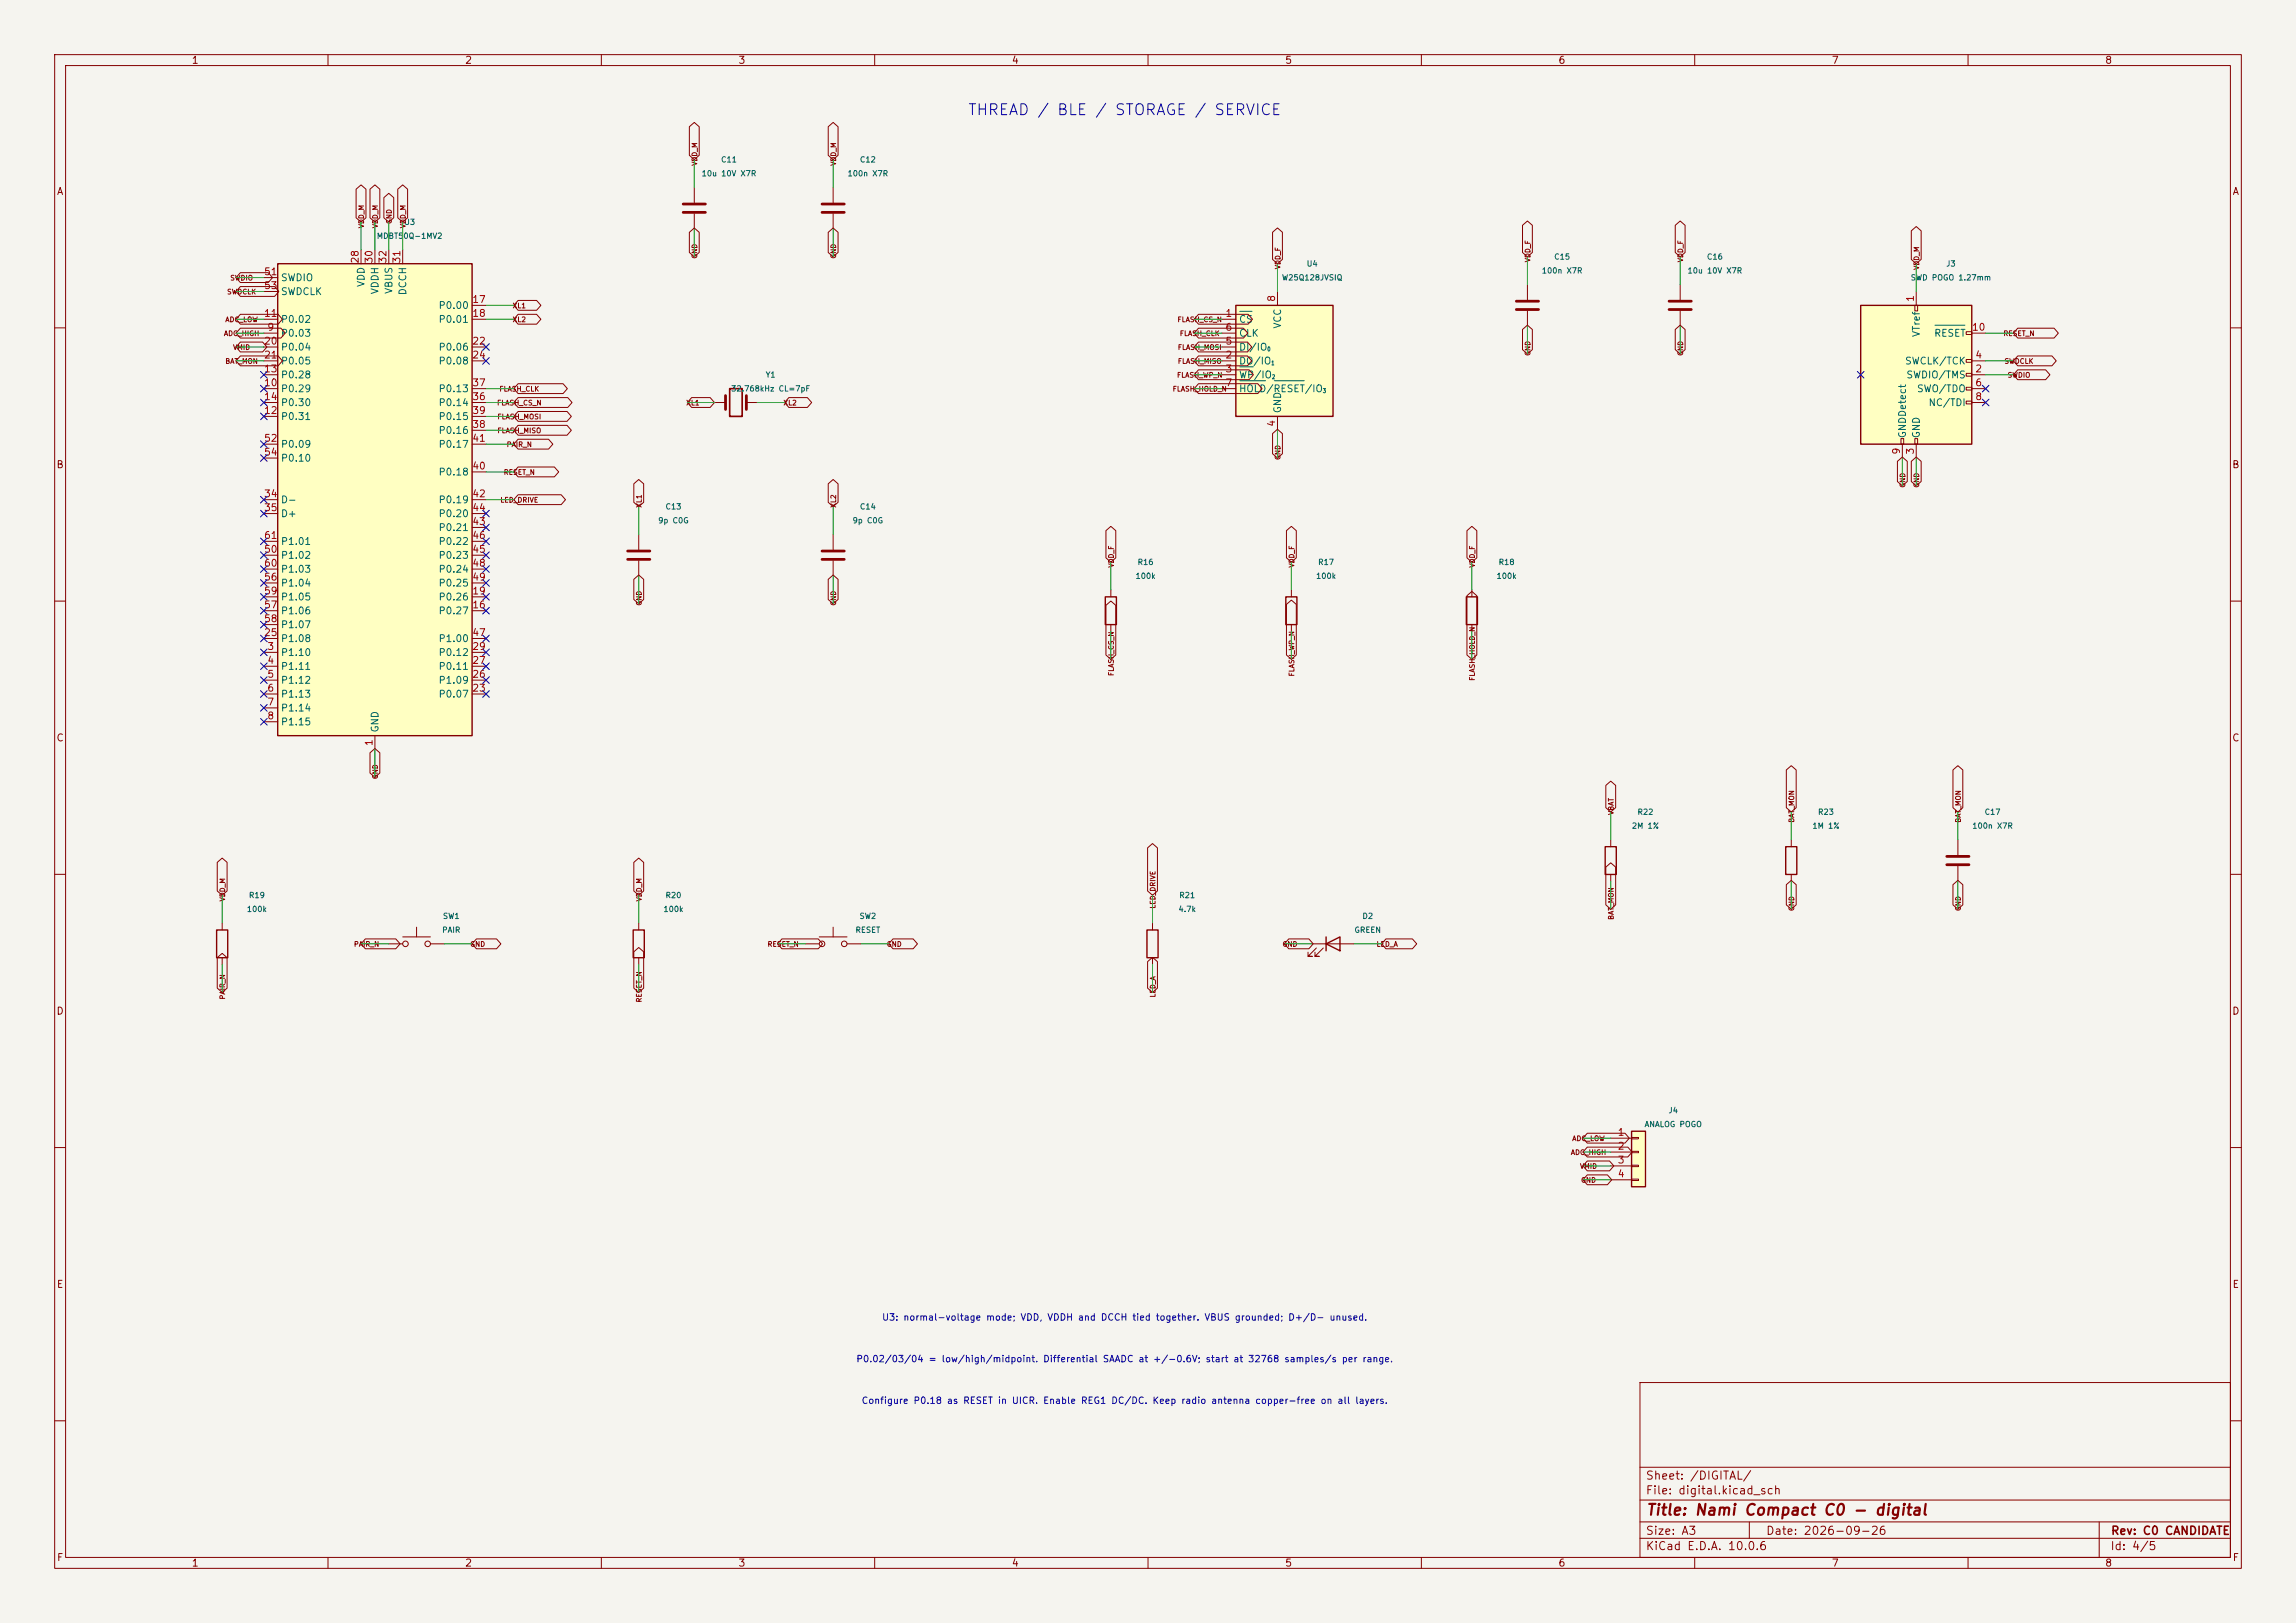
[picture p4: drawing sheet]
<svg xmlns="http://www.w3.org/2000/svg" width="420mm" height="297mm" viewBox="0 0 420 297" stroke-linecap="round" stroke-linejoin="round" font-family="sans-serif">
<defs><g id="words">
<text font-size="2" fill="#0000c2" x="176.9" y="21.6">THREAD / BLE / STORAGE / SERVICE</text>
<text font-size="2" fill="#840000" x="301" y="277.8">Title: Nami Compact C0 - digital</text>
<g font-size="1.5" fill="#840000">
<text x="300.9" y="273.8">File: digital.kicad_sch</text>
<text x="300.9" y="271.1">Sheet: /DIGITAL/</text>
<text x="300.9" y="281.2">Size: A3</text>
<text x="322.9" y="281.2">Date: 2026-09-26</text>
<text x="386" y="281.2">Rev: C0 CANDIDATE</text>
<text x="300.9" y="284">KiCad E.D.A. 10.0.6</text>
<text x="385.9" y="284">Id: 4/5</text>
</g>
<g font-size="1.3" fill="#840000">
<text x="35" y="12">1</text>
<text x="85" y="12">2</text>
<text x="135" y="12">3</text>
<text x="185" y="12">4</text>
<text x="235" y="12">5</text>
<text x="285" y="12">6</text>
<text x="335" y="12">7</text>
<text x="385" y="12">8</text>
<text x="10.3" y="36">A</text>
<text x="408.3" y="36">A</text>
<text x="10.2" y="86">B</text>
<text x="408.2" y="86">B</text>
<text x="10.2" y="136">C</text>
<text x="408.2" y="136">C</text>
<text x="10.2" y="186">D</text>
<text x="408.2" y="186">D</text>
<text x="10.3" y="236">E</text>
<text x="408.3" y="236">E</text>
<text x="10.3" y="286">F</text>
<text x="35" y="287">1</text>
<text x="85" y="287">2</text>
<text x="135" y="287">3</text>
<text x="185" y="287">4</text>
<text x="235" y="287">5</text>
<text x="285" y="287">6</text>
<text x="335" y="287">7</text>
<text x="385" y="287">8</text>
<text x="408.3" y="286">F</text>
</g>
<g font-size="1.3" fill="#a90000">
<text x="48.2" y="50.7">51</text>
<text x="48.2" y="53.2">53</text>
<text x="65.9" y="48.3" transform="rotate(-90 65.9 48.3)">28</text>
<text x="68.4" y="48.3" transform="rotate(-90 68.4 48.3)">30</text>
<text x="71" y="48.3" transform="rotate(-90 71 48.3)">32</text>
<text x="73.5" y="48.3" transform="rotate(-90 73.5 48.3)">31</text>
<text x="48.2" y="58.3">11</text>
<text x="86.3" y="55.7">17</text>
<text x="86.3" y="58.3">18</text>
<text x="224.1" y="58.3">1</text>
<text x="233.5" y="55.3" transform="rotate(-90 233.5 55.3)">8</text>
<text x="350.4" y="55.3" transform="rotate(-90 350.4 55.3)">1</text>
<text x="48.2" y="63.4">20</text>
<text x="48.2" y="65.9">21</text>
<text x="48.8" y="60.8">9</text>
<text x="86.3" y="63.4">22</text>
<text x="86.3" y="65.9">24</text>
<text x="224.1" y="65.9">2</text>
<text x="224.1" y="63.4">5</text>
<text x="224.1" y="60.8">6</text>
<text x="360.6" y="60.8">10</text>
<text x="361.2" y="65.9">4</text>
<text x="48.2" y="71">10</text>
<text x="48.2" y="68.4">13</text>
<text x="86.3" y="71">37</text>
<text x="224.1" y="68.4">3</text>
<text x="224.1" y="71">7</text>
<text x="361.2" y="68.4">2</text>
<text x="361.2" y="71">6</text>
<text x="48.2" y="76.1">12</text>
<text x="48.2" y="73.5">14</text>
<text x="86.3" y="73.5">36</text>
<text x="86.3" y="76.1">39</text>
<text x="361.2" y="73.5">8</text>
<text x="48.2" y="81.1">52</text>
<text x="48.2" y="83.7">54</text>
<text x="86.3" y="78.6">38</text>
<text x="86.3" y="81.1">41</text>
<text x="233.5" y="78.2" transform="rotate(-90 233.5 78.2)">4</text>
<text x="347.8" y="83.3" transform="rotate(-90 347.8 83.3)">9</text>
<text x="350.4" y="83.3" transform="rotate(-90 350.4 83.3)">3</text>
<text x="86.3" y="86.2">40</text>
<text x="48.2" y="91.3">34</text>
<text x="48.2" y="93.8">35</text>
<text x="86.3" y="91.3">42</text>
<text x="86.3" y="93.8">44</text>
<text x="48.2" y="101.5">50</text>
<text x="48.2" y="98.9">61</text>
<text x="86.3" y="96.4">43</text>
<text x="86.3" y="101.5">45</text>
<text x="86.3" y="98.9">46</text>
<text x="48.2" y="106.5">56</text>
<text x="48.2" y="104">60</text>
<text x="86.3" y="104">48</text>
<text x="86.3" y="106.5">49</text>
<text x="48.2" y="111.6">57</text>
<text x="48.2" y="109.1">59</text>
<text x="86.3" y="111.6">16</text>
<text x="86.3" y="109.1">19</text>
<text x="48.2" y="116.7">25</text>
<text x="48.2" y="114.2">58</text>
<text x="48.8" y="119.2">3</text>
<text x="86.3" y="119.2">29</text>
<text x="86.3" y="116.7">47</text>
<text x="48.8" y="121.8">4</text>
<text x="48.8" y="124.3">5</text>
<text x="86.3" y="124.3">26</text>
<text x="86.3" y="121.8">27</text>
<text x="48.8" y="126.9">6</text>
<text x="48.8" y="129.4">7</text>
<text x="48.8" y="131.9">8</text>
<text x="86.3" y="126.9">23</text>
<text x="68.4" y="136.6" transform="rotate(-90 68.4 136.6)">1</text>
<text x="295.8" y="208.1">1</text>
<text x="295.8" y="210.7">2</text>
<text x="295.8" y="213.2">3</text>
<text x="295.8" y="215.8">4</text>
</g>
<g font-size="1.3" fill="#006464">
<text x="51.3" y="51.8">SWDIO</text>
<text x="67" y="52.6" transform="rotate(-90 67 52.6)">VDD</text>
<text x="69.5" y="54" transform="rotate(-90 69.5 54)">VDDH</text>
<text x="72.1" y="53.9" transform="rotate(-90 72.1 53.9)">VBUS</text>
<text x="51.3" y="59.4">P0.02</text>
<text x="51.3" y="54.3">SWDCLK</text>
<text x="74.6" y="54.1" transform="rotate(-90 74.6 54.1)">DCCH</text>
<text x="80.1" y="56.8">P0.00</text>
<text x="80.1" y="59.4">P0.01</text>
<text x="226.5" y="59.4">CS</text>
<text x="51.3" y="61.9">P0.03</text>
<text x="51.3" y="64.5">P0.04</text>
<text x="80.1" y="64.5">P0.06</text>
<text x="226.5" y="64.5">DI/IO</text>
<text x="226.5" y="61.9">CLK</text>
<text x="234.6" y="60.2" transform="rotate(-90 234.6 60.2)">VCC</text>
<text x="351.5" y="61.8" transform="rotate(-90 351.5 61.8)">VTref</text>
<text x="353.7" y="61.9">RESET</text>
<text x="51.3" y="69.5">P0.28</text>
<text x="51.3" y="67">P0.05</text>
<text x="80.1" y="67">P0.08</text>
<text x="226.5" y="67">DO/IO</text>
<text x="226.5" y="69.5">WP/IO</text>
<text x="348.4" y="67">SWCLK/TCK</text>
<text x="348.6" y="69.5">SWDIO/TMS</text>
<text x="51.3" y="72.1">P0.29</text>
<text x="51.3" y="77.2">P0.31</text>
<text x="51.3" y="74.6">P0.30</text>
<text x="80.1" y="74.6">P0.14</text>
<text x="80.1" y="72.1">P0.13</text>
<text x="80.1" y="77.2">P0.15</text>
<text x="226.5" y="72.1">HOLD/RESET/IO</text>
<text x="234.6" y="75.7" transform="rotate(-90 234.6 75.7)">GND</text>
<text x="350.5" y="72.1">SWO/TDO</text>
<text x="352.7" y="74.6">NC/TDI</text>
<text x="51.3" y="82.2">P0.09</text>
<text x="80.1" y="79.7">P0.16</text>
<text x="80.1" y="82.2">P0.17</text>
<text x="348.9" y="80.3" transform="rotate(-90 348.9 80.3)">GNDDetect</text>
<text x="351.5" y="80.3" transform="rotate(-90 351.5 80.3)">GND</text>
<text x="51.3" y="84.8">P0.10</text>
<text x="80.1" y="87.3">P0.18</text>
<text x="51.3" y="92.4">D-</text>
<text x="51.3" y="94.9">D+</text>
<text x="80.1" y="92.4">P0.19</text>
<text x="80.1" y="94.9">P0.20</text>
<text x="51.3" y="100">P1.01</text>
<text x="80.1" y="97.5">P0.21</text>
<text x="80.1" y="100">P0.22</text>
<text x="51.3" y="102.6">P1.02</text>
<text x="51.3" y="107.6">P1.04</text>
<text x="51.3" y="105.1">P1.03</text>
<text x="80.1" y="102.6">P0.23</text>
<text x="80.1" y="105.1">P0.24</text>
<text x="80.1" y="107.6">P0.25</text>
<text x="51.3" y="112.7">P1.06</text>
<text x="51.3" y="110.2">P1.05</text>
<text x="80.1" y="112.7">P0.27</text>
<text x="80.1" y="110.2">P0.26</text>
<text x="51.3" y="117.8">P1.08</text>
<text x="51.3" y="115.3">P1.07</text>
<text x="80.1" y="117.8">P1.00</text>
<text x="51.3" y="120.3">P1.10</text>
<text x="51.3" y="122.9">P1.11</text>
<text x="51.3" y="125.4">P1.12</text>
<text x="80.1" y="125.4">P1.09</text>
<text x="80.1" y="122.9">P0.11</text>
<text x="80.1" y="120.3">P0.12</text>
<text x="51.3" y="128">P1.13</text>
<text x="51.3" y="130.5">P1.14</text>
<text x="80.1" y="128">P0.07</text>
<text x="51.3" y="133">P1.15</text>
<text x="69.5" y="134.1" transform="rotate(-90 69.5 134.1)">GND</text>
</g>
<g font-size="1.2" fill="#0000c2">
<text x="161.2" y="242">U3: normal-voltage mode; VDD, VDDH and DCCH tied together. VBUS grounded; D+/D- unused.</text>
<text x="156.5" y="249.6">P0.02/03/04 = low/high/midpoint. Differential SAADC at +/-0.6V; start at 32768 samples/s per range.</text>
<text x="157.5" y="257.2">Configure P0.18 as RESET in UICR. Enable REG1 DC/DC. Keep radio antenna copper-free on all layers.</text>
</g>
<g font-size="1" fill="#006464">
<text x="131.8" y="30">C11</text>
<text x="157.2" y="30">C12</text>
<text x="128.2" y="32.5">10u 10V X7R</text>
<text x="154.9" y="32.5">100n X7R</text>
<text x="73.8" y="41.4">U3</text>
<text x="68.8" y="43.9">MDBT50Q-1MV2</text>
<text x="284.2" y="47.7">C15</text>
<text x="312.1" y="47.7">C16</text>
<text x="234.4" y="51.6">W25Q128JVSIQ</text>
<text x="238.9" y="49">U4</text>
<text x="281.9" y="50.3">100n X7R</text>
<text x="308.6" y="50.3">10u 10V X7R</text>
<text x="349.4" y="51.6">SWD POGO 1.27mm</text>
<text x="355.9" y="49">J3</text>
<text x="133.7" y="71.9">32.768kHz CL=7pF</text>
<text x="140" y="69.3">Y1</text>
<text x="121.6" y="93.5">C13</text>
<text x="157.2" y="93.5">C14</text>
<text x="120.3" y="96">9p C0G</text>
<text x="155.9" y="96">9p C0G</text>
<text x="207.6" y="106.2">100k</text>
<text x="208" y="103.6">R16</text>
<text x="240.6" y="106.2">100k</text>
<text x="241" y="103.6">R17</text>
<text x="273.7" y="106.2">100k</text>
<text x="274" y="103.6">R18</text>
<text x="299.4" y="149.3">R22</text>
<text x="332.5" y="149.3">R23</text>
<text x="362.9" y="149.3">C17</text>
<text x="298.4" y="151.9">2M 1%</text>
<text x="331.4" y="151.9">1M 1%</text>
<text x="360.7" y="151.9">100n X7R</text>
<text x="45.1" y="167.1">100k</text>
<text x="45.4" y="164.6">R19</text>
<text x="121.3" y="167.1">100k</text>
<text x="121.6" y="164.6">R20</text>
<text x="215.5" y="167.1">4.7k</text>
<text x="215.6" y="164.6">R21</text>
<text x="80.8" y="170.9">PAIR</text>
<text x="80.9" y="168.4">SW1</text>
<text x="156.4" y="170.9">RESET</text>
<text x="157.1" y="168.4">SW2</text>
<text x="247.7" y="170.9">GREEN</text>
<text x="249.1" y="168.4">D2</text>
<text x="305.1" y="204">J4</text>
<text x="300.7" y="206.5">ANALOG POGO</text>
</g>
<g font-size=".9" fill="#840000">
<text x="127.7" y="30.4" transform="rotate(-90 127.7 30.4)">VDD_M</text>
<text x="153.1" y="30.4" transform="rotate(-90 153.1 30.4)">VDD_M</text>
<text x="66.8" y="41.9" transform="rotate(-90 66.8 41.9)">VDD_M</text>
<text x="69.3" y="41.9" transform="rotate(-90 69.3 41.9)">VDD_M</text>
<text x="71.9" y="41.1" transform="rotate(-90 71.9 41.1)">GND</text>
<text x="74.4" y="41.9" transform="rotate(-90 74.4 41.9)">VDD_M</text>
<text x="127.7" y="47.4" transform="rotate(-90 127.7 47.4)">GND</text>
<text x="153.1" y="47.4" transform="rotate(-90 153.1 47.4)">GND</text>
<text x="42" y="51.5">SWDIO</text>
<text x="234.4" y="49.4" transform="rotate(-90 234.4 49.4)">VDD_F</text>
<text x="280.1" y="48.1" transform="rotate(-90 280.1 48.1)">VDD_F</text>
<text x="308.1" y="48.1" transform="rotate(-90 308.1 48.1)">VDD_F</text>
<text x="351.3" y="49.5" transform="rotate(-90 351.3 49.5)">VDD_M</text>
<text x="41.1" y="59.2">ADC_LOW</text>
<text x="41.4" y="54.1">SWDCLK</text>
<text x="93.7" y="56.6">XL1</text>
<text x="93.7" y="59.2">XL2</text>
<text x="215.3" y="59.2">FLASH_CS_N</text>
<text x="40.9" y="61.7">ADC_HIGH</text>
<text x="42.5" y="64.2">VMID</text>
<text x="215.4" y="64.2">FLASH_MOSI</text>
<text x="215.7" y="61.7">FLASH_CLK</text>
<text x="280.1" y="65.2" transform="rotate(-90 280.1 65.2)">GND</text>
<text x="308.1" y="65.2" transform="rotate(-90 308.1 65.2)">GND</text>
<text x="366.4" y="61.7">RESET_N</text>
<text x="41.1" y="66.8">BAT_MON</text>
<text x="91.3" y="71.9">FLASH_CLK</text>
<text x="214.4" y="71.9">FLASH_HOLD_N</text>
<text x="215.2" y="69.3">FLASH_WP_N</text>
<text x="215.4" y="66.8">FLASH_MISO</text>
<text x="366.6" y="66.8">SWDCLK</text>
<text x="367.1" y="69.3">SWDIO</text>
<text x="90.8" y="74.4">FLASH_CS_N</text>
<text x="90.9" y="76.9">FLASH_MOSI</text>
<text x="125.4" y="74.4">XL1</text>
<text x="143.2" y="74.4">XL2</text>
<text x="90.9" y="79.5">FLASH_MISO</text>
<text x="92.6" y="82">PAIR_N</text>
<text x="92.1" y="87.1">RESET_N</text>
<text x="234.4" y="84.3" transform="rotate(-90 234.4 84.3)">GND</text>
<text x="348.7" y="89.3" transform="rotate(-90 348.7 89.3)">GND</text>
<text x="351.3" y="89.3" transform="rotate(-90 351.3 89.3)">GND</text>
<text x="91.4" y="92.2">LED_DRIVE</text>
<text x="117.6" y="93" transform="rotate(-90 117.6 93)">XL1</text>
<text x="153.1" y="93" transform="rotate(-90 153.1 93)">XL2</text>
<text x="203.9" y="104" transform="rotate(-90 203.9 104)">VDD_F</text>
<text x="237" y="104" transform="rotate(-90 237 104)">VDD_F</text>
<text x="270" y="104" transform="rotate(-90 270 104)">VDD_F</text>
<text x="117.6" y="110.9" transform="rotate(-90 117.6 110.9)">GND</text>
<text x="153.1" y="110.9" transform="rotate(-90 153.1 110.9)">GND</text>
<text x="203.9" y="123.8" transform="rotate(-90 203.9 123.8)">FLASH_CS_N</text>
<text x="237" y="123.9" transform="rotate(-90 237 123.9)">FLASH_WP_N</text>
<text x="270" y="124.7" transform="rotate(-90 270 124.7)">FLASH_HOLD_N</text>
<text x="69.3" y="142.7" transform="rotate(-90 69.3 142.7)">GND</text>
<text x="295.4" y="149.2" transform="rotate(-90 295.4 149.2)">VBAT</text>
<text x="328.4" y="150.6" transform="rotate(-90 328.4 150.6)">BAT_MON</text>
<text x="358.9" y="150.6" transform="rotate(-90 358.9 150.6)">BAT_MON</text>
<text x="41.4" y="165.1" transform="rotate(-90 41.4 165.1)">VDD_M</text>
<text x="117.6" y="165.1" transform="rotate(-90 117.6 165.1)">VDD_M</text>
<text x="211.6" y="166.4" transform="rotate(-90 211.6 166.4)">LED_DRIVE</text>
<text x="328.4" y="166.8" transform="rotate(-90 328.4 166.8)">GND</text>
<text x="358.9" y="166.8" transform="rotate(-90 358.9 166.8)">GND</text>
<text x="64.6" y="173.5">PAIR_N</text>
<text x="85.9" y="173.5">GND</text>
<text x="140.3" y="173.5">RESET_N</text>
<text x="162.1" y="173.5">GND</text>
<text x="234.5" y="173.5">GND</text>
<text x="251.7" y="173.5">LED_A</text>
<text x="295.4" y="168.4" transform="rotate(-90 295.4 168.4)">BAT_MON</text>
<text x="41.4" y="183" transform="rotate(-90 41.4 183)">PAIR_N</text>
<text x="117.6" y="183.5" transform="rotate(-90 117.6 183.5)">RESET_N</text>
<text x="211.6" y="182.6" transform="rotate(-90 211.6 182.6)">LED_A</text>
<text x="287.5" y="209">ADC_LOW</text>
<text x="287.2" y="211.6">ADC_HIGH</text>
<text x="288.9" y="214.1">VMID</text>
<text x="289.1" y="216.6">GND</text>
</g>
<g font-size=".8" fill="#006464">
<text x="231.7" y="64.5">0</text>
<text x="232.5" y="67">1</text>
<text x="232.6" y="69.6">2</text>
<text x="241.9" y="72.1">3</text>
</g>
</g></defs>
<path d="M0 0h420v297h-420z" fill="#f5f4ef" stroke="#f5f4ef" stroke-width=".18"/>
<g fill="none" stroke="#840000" stroke-width=".18">
<path d="M10 10h400v277h-400zM12 12h396v273h-396zM60 10v2M110 10v2M160 10v2M210 10v2M260 10v2M310 10v2M360 10v2M10 60h2M130.8 73.7h1.9M136.5 73.7h1.9"/>
<path d="M408 60h2M10 110h2M408 110h2M10 160h2M408 160h2M240 172.7h7.6M240.8 173.5l-1.5 1.5h.7h-.7v-.8M242.1 173.5l-1.6 1.5h.8h-.8v-.8M10 210h2M408 210h2M300 253h108v32h-108zM10 260h2"/>
<path d="M300 278.5h108M300 274.5h108M300 268.5h108M320 278.5v3M384 278.5v6.5M408 260h2M60 285v2M110 285v2M160 285v2M210 285v2M260 285v2M300 281.5h108"/>
<path d="M310 285v2M360 285v2"/>
</g>
<path d="M132.7 72.4v2.5M136.5 72.4v2.5" fill="none" stroke="#840000" stroke-width=".51"/>
<path d="M133.5 71.1h2.3v5.1h-2.3z" fill="none" stroke="#840000" stroke-width=".3"/>
<path d="M242.6 172.7l2.5-1.2v2.5zM242.6 171.5v2.5" fill="none" stroke="#840000" stroke-width=".25"/>
<path d="M298.4 207h2.6v10.2h-2.6z" fill="#ffffc2"/>
<path d="M298.4 207h2.6v10.2h-2.6z" fill="none" stroke="#840000" stroke-width=".25"/>
<path d="M294.6 208.3h3.8M294.6 210.8h3.8M294.6 213.4h3.8M294.6 215.9h3.8M298.4 208.2h1.3v.2h-1.3zM298.4 210.7h1.3v.2h-1.3zM298.4 213.2h1.3v.3h-1.3zM298.4 215.8h1.3v.2h-1.3z" fill="none" stroke="#840000" stroke-width=".18"/>
<path d="M50.8 48.3h35.6v86.3h-35.6z" fill="#ffffc2"/>
<path d="M50.8 48.3h35.6v86.3h-35.6zM202.2 109.2h2v5.1h-2zM209.8 170.2h2v5.1h-2z" fill="none" stroke="#840000" stroke-width=".25"/>
<g fill="none" stroke="#840000" stroke-width=".18">
<path d="M48.3 58.4h2.5M48.3 50.8h2.5M48.3 53.3h2.5M66 45.7v2.6M68.6 45.7v2.6M71.1 45.7v2.6M73.7 45.7v2.6M86.4 58.4h2.5M86.4 55.9h2.5M48.3 61h2.5M48.3 71.1h2.5M48.3 76.2h2.5"/>
<path d="M48.3 68.6h2.5M48.3 73.7h2.5M48.3 63.5h2.5M48.3 66h2.5M86.4 71.1h2.5M86.4 76.2h2.5M86.4 73.7h2.5M86.4 63.5h2.5M86.4 66h2.5M86.4 78.7h2.5M48.3 91.4h2.5M48.3 94h2.5"/>
<path d="M48.3 81.3h2.5M48.3 99.1h2.5M48.3 83.8h2.5M86.4 91.4h2.5M86.4 94h2.5M86.4 86.4h2.5M86.4 81.3h2.5M86.4 96.5h2.5M86.4 99.1h2.5M48.3 119.4h2.5M48.3 111.8h2.5M48.3 109.2h2.5"/>
<path d="M48.3 116.8h2.5M48.3 101.6h2.5M48.3 104.1h2.5M48.3 106.7h2.5M48.3 114.3h2.5M86.4 119.4h2.5M86.4 111.8h2.5M86.4 109.2h2.5M86.4 116.8h2.5M86.4 101.6h2.5M86.4 104.1h2.5M86.4 106.7h2.5"/>
<path d="M203.2 108v1.2M203.2 114.3v1.3M48.3 121.9h2.5M48.3 124.5h2.5M48.3 127h2.5M48.3 129.5h2.5M48.3 132.1h2.5M68.6 134.6v2.6M86.4 121.9h2.5M86.4 124.5h2.5M86.4 127h2.5M147.3 172.7h2.6"/>
<path d="M149.9 171.5h5M152.4 169.7v1.8M154.9 172.7h2.6M210.8 168.9v1.3M210.8 175.3v1.2"/>
<circle cx="150.4" cy="172.7" r=".51"/>
<circle cx="154.4" cy="172.7" r=".51"/>
</g>
<path d="M226.1 55.9h17.7v20.3h-17.7z" fill="#ffffc2"/>
<path d="M226.1 55.9h17.7v20.3h-17.7zM235.2 109.2h2v5.1h-2zM268.2 109.2h2.1v5.1h-2.1zM293.6 154.9h2.1v5.1h-2.1zM39.6 170.2h2.1v5.1h-2.1zM115.8 170.2h2.1v5.1h-2.1z" fill="none" stroke="#840000" stroke-width=".25"/>
<g fill="none" stroke="#840000" stroke-width=".18">
<path d="M127 34.3v2.8M127 39.1v2.8M152.4 34.3v2.8M152.4 39.1v2.8M223.5 58.4h2.6M233.7 53.3v2.6M279.4 52.1v2.8M279.4 56.9v2.8M307.3 52.1v2.8M307.3 56.9v2.8M223.5 66h2.6M223.5 68.6h2.6"/>
<path d="M223.5 63.5h2.6M223.5 61h2.6M223.5 71.1h2.6M233.7 76.2v2.5M236.2 108v1.2M236.2 114.3v1.3M269.2 108v1.2M269.2 114.3v1.3M294.6 153.7v1.2M358.1 153.7v2.8M358.1 158.5v2.8M40.6 168.9v1.3"/>
<path d="M40.6 175.3v1.2M71.1 172.7h2.6M73.7 171.5h5M76.2 169.7v1.8M78.7 172.7h2.6M116.8 168.9v1.3M116.8 175.3v1.2M294.6 160v1.3"/>
<circle cx="74.2" cy="172.7" r=".51"/>
<circle cx="78.2" cy="172.7" r=".51"/>
</g>
<path d="M226.8 57h2.2M226.8 67.1h2.5M226.8 69.7h4.7M233.1 69.7h5.5" fill="none" stroke="#006464" stroke-width=".18"/>
<path d="M125 37.3h4M125 38.9h4M150.4 37.3h4M150.4 38.9h4M277.4 55.1h4M277.4 56.6h4M305.3 55.1h4.1M305.3 56.6h4.1M356.1 156.7h4.1M356.1 158.2h4.1" fill="none" stroke="#840000" stroke-width=".51"/>
<path d="M340.4 55.9h20.3v25.4h-20.3z" fill="#ffffc2"/>
<path d="M340.4 55.9h20.3v25.4h-20.3zM326.6 154.9h2.1v5.1h-2.1z" fill="none" stroke="#840000" stroke-width=".25"/>
<g fill="none" stroke="#840000" stroke-width=".18">
<path d="M65.1 34.6l.9-.8 .9 .8v5.3l-.9 .7-.9-.7zM67.7 34.6l.9-.8 .9 .8v5.3l-.9 .7-.9-.7zM70.2 36.2l.9-.8 .9 .8v3.7l-.9 .7-.9-.7zM72.8 34.6l.9-.8 .9 .8v5.3l-.9 .7-.9-.7zM126.1 23.2l.9-.8 .9 .8v5.2l-.9 .8-.9-.8zM151.5 23.2l.9-.8 .9 .8v5.2l-.9 .8-.9-.8zM44 57.5h6.9l.8 .9-.8 .9h-6.9l-.8-.9zM44 49.9h5.1l.8 .9-.8 .9h-5.1l-.8-.9zM44 52.4h6.2l.8 .9-.8 .9h-6.2l-.8-.9zM94.8 55h3.4l.7 .9-.7 .9h-3.4l-.8-.9zM94.8 57.5h3.4l.7 .9-.7 .9h-3.4l-.8-.9zM126.1 42.5l.9-.8 .9 .8v3.7l-.9 .8-.9-.8z"/>
<path d="M151.5 42.5l.9-.8 .9 .8v3.7l-.9 .8-.9-.8zM219.2 57.5h9.1l.8 .9-.8 .9h-9.1l-.8-.9zM232.8 42.5l.9-.8 .9 .8v5l-.9 .8-.9-.8zM278.5 41.2l.9-.8 .9 .8v5l-.9 .8-.9-.8zM306.4 41.2l.9-.8 .9 .8v5l-.9 .8-.9-.8zM349.6 42.2l.9-.7 .9 .7v5.3l-.9 .8-.9-.8zM350.3 55.9h.5v1h-.5zM350.5 53.3v2.6M44 60.1h7.4l.8 .9-.8 .9h-7.4l-.8-.9zM44 62.6h4l.8 .9-.8 .9h-4l-.8-.9zM44 65.1h6.9l.8 .9-.8 .9h-6.9l-.8-.9zM94.8 75.3h8.9l.8 .9-.8 .9h-8.9l-.8-.9z"/>
<path d="M94.8 77.8h8.9l.8 .9-.8 .9h-8.9l-.8-.9zM94.8 70.2h8.2l.8 .9-.8 .9h-8.2l-.8-.9zM94.8 72.8h9.1l.7 .9-.7 .9h-9.1l-.8-.9zM126.5 72.8h3.4l.8 .9-.8 .9h-3.4l-.8-.9zM144.3 72.8h3.4l.8 .9-.8 .9h-3.4l-.8-.9zM219.2 60.1h8.3l.7 .9-.7 .9h-8.3l-.8-.9zM219.2 70.2h10.9l.8 .9-.8 .9h-10.9l-.8-.9zM219.2 67.7h9.3l.8 .9-.8 .9h-9.3l-.8-.9zM219.2 65.1h9l.8 .9-.8 .9h-9l-.8-.9zM219.2 62.6h9l.8 .9-.8 .9h-9l-.8-.9zM232.8 79.3l.9-.7 .9 .7v3.7l-.9 .8-.9-.8zM278.5 60.3l.9-.8 .9 .8v3.7l-.9 .8-.9-.8z"/>
<path d="M306.4 60.3l.9-.8 .9 .8v3.7l-.9 .8-.9-.8zM359.7 65.8h1v.5h-1zM359.7 60.7h1v.5h-1zM359.7 68.3h1v.5h-1zM359.7 70.9h1v.5h-1zM359.7 73.4h1v.5h-1zM360.7 68.6h2.5M360.7 66h2.5M360.7 71.1h2.5M360.7 73.7h2.5M360.7 61h2.5M369.1 60.1h6.6l.8 .9-.8 .9h-6.6l-.8-.9z"/>
<path d="M369.1 65.1h6.2l.8 .9-.8 .9h-6.2l-.8-.9zM369.1 67.7h5.1l.8 .9-.8 .9h-5.1l-.8-.9zM94.8 85.5h6.6l.8 .9-.8 .9h-6.6l-.8-.9zM94.8 80.4h5.5l.8 .9-.8 .9h-5.5l-.8-.9zM94.8 90.5h7.9l.7 .9-.7 .9h-7.9l-.8-.9zM115.9 88.5l.9-.8 .9 .8v3.4l-.9 .8-.9-.8zM116.8 97.8v2.8M151.5 88.5l.9-.8 .9 .8v3.4l-.9 .8-.9-.8zM152.4 97.8v2.8M202.3 97.1l.9-.8 .9 .8v5l-.9 .8-.9-.8zM235.3 97.1l.9-.8 .9 .8v5l-.9 .8-.9-.8zM268.3 97.1l.9-.8 .9 .8v5l-.9 .8-.9-.8z"/>
<path d="M347.1 84.4l.9-.8 .9 .8v3.7l-.9 .8-.9-.8zM347.7 80.3h.5v1h-.5zM348 81.3v2.5M349.6 84.4l.9-.8 .9 .8v3.7l-.9 .8-.9-.8zM350.3 80.3h.5v1h-.5zM350.5 81.3v2.5M115.9 106l.9-.8 .9 .8v3.7l-.9 .8-.9-.8zM116.8 102.6v2.8M151.5 106l.9-.8 .9 .8v3.7l-.9 .8-.9-.8zM152.4 102.6v2.8M202.3 110.8l.9-.8 .9 .8v9.1l-.9 .8-.9-.8zM235.3 110.6l.9-.8 .9 .8v9.3l-.9 .8-.9-.8z"/>
<path d="M268.3 109l.9-.8 .9 .8v10.9l-.9 .8-.9-.8zM67.7 137.8l.9-.8 .9 .8v3.7l-.9 .7-.9-.7zM39.7 157.8l.9-.8 .9 .8v5.2l-.9 .8-.9-.8zM115.9 157.8l.9-.8 .9 .8v5.2l-.9 .8-.9-.8zM209.9 155.2l.9-.8 .9 .8v7.8l-.9 .8-.9-.8zM293.7 143.7l.9-.8 .9 .8v4.1l-.9 .8-.9-.8zM293.7 158.7l.9-.8 .9 .8v6.9l-.9 .8-.9-.8zM326.8 140.9l.9-.8 .9 .8v6.9l-.9 .8-.9-.8zM327.7 153.7v1.2M357.2 140.9l.9-.8 .9 .8v6.9l-.9 .8-.9-.8zM39.7 175.2l.9-.7 .9 .7v5.6l-.9 .8-.9-.8zM66.8 171.8h5.6l.8 .9-.8 .9h-5.6l-.8-.9z"/>
<path d="M87.1 171.8h3.7l.8 .9-.8 .9h-3.7l-.7-.9zM115.9 174.2l.9-.8 .9 .8v6.6l-.9 .8-.9-.8zM143 171.8h6.7l.8 .9-.8 .9h-6.7l-.8-.9zM163.3 171.8h3.7l.8 .9-.8 .9h-3.7l-.7-.9zM209.9 176l.9-.8 .9 .8v4.8l-.9 .8-.9-.8zM235.7 171.8h3.7l.8 .9-.8 .9h-3.7l-.8-.9zM253.5 171.8h4.9l.8 .9-.8 .9h-4.9l-.8-.9zM326.8 161.9l.9-.8 .9 .8v3.7l-.9 .8-.9-.8zM327.7 160v1.3M357.2 161.9l.9-.8 .9 .8v3.7l-.9 .8-.9-.8zM290.3 212.5h4.1l.8 .9-.8 .9h-4.1l-.7-.9zM290.3 215h3.7l.8 .9-.8 .9h-3.7l-.7-.9z"/>
<path d="M290.3 209.9h7.5l.8 .9-.8 .9h-7.5l-.7-.9zM290.3 207.4h7l.7 .9-.7 .9h-7l-.7-.9z"/>
</g>
<path d="M353.9 59.5h5.5" fill="none" stroke="#006464" stroke-width=".18"/>
<path d="M114.8 100.8h4.1M114.8 102.4h4.1M150.4 100.8h4M150.4 102.4h4" fill="none" stroke="#840000" stroke-width=".51"/>
<g fill="none" stroke="#009600" stroke-width=".18">
<path d="M127 29.2v5.1M152.4 29.2v5.1M43.2 58.4h5.1M43.2 50.8h5.1M43.2 53.3h5.1M66 40.6v5.1M68.6 40.6v5.1M71.1 40.6v5.1M73.7 40.6v5.1M88.9 58.4h5.1M88.9 55.9h5.1M127 41.9v5.1"/>
<path d="M152.4 41.9v5.1M218.4 58.4h5.1M233.7 48.3v5M279.4 47v5.1M279.4 59.7v5.1M307.3 47v5.1M307.3 59.7v5.1M350.5 48.3v5M43.2 66h5.1M43.2 63.5h5.1M43.2 61h5.1M88.9 73.7h5.1"/>
<path d="M88.9 76.2h5.1M88.9 78.7h5.1M88.9 71.1h5.1M125.7 73.7h5.1M138.4 73.7h5.1M218.4 66h5.1M218.4 71.1h5.1M218.4 68.6h5.1M218.4 63.5h5.1M218.4 61h5.1M233.7 78.7v5.1M363.2 66h5.1"/>
<path d="M363.2 68.6h5.1M363.2 61h5.1M88.9 91.4h5.1M88.9 81.3h5.1M88.9 86.4h5.1M116.8 92.7v5.1M152.4 92.7v5.1M348 83.8v5.1M350.5 83.8v5.1M116.8 105.4v5.1M152.4 105.4v5.1M203.2 102.9v5.1"/>
<path d="M203.2 115.6v5.1M236.2 102.9v5.1M236.2 115.6v5.1M269.2 102.9v5.1M269.2 115.6v5.1M68.6 137.2v5M294.6 148.6v5.1M327.7 148.6v5.1M358.1 148.6v5.1M40.6 163.8v5.1M40.6 176.5v5.1M66 172.7h5.1"/>
<path d="M81.3 172.7h5.1M116.8 163.8v5.1M116.8 176.5v5.1M142.2 172.7h5.1M157.5 172.7h5.1M210.8 163.8v5.1M210.8 176.5v5.1M234.9 172.7h5.1M247.6 172.7h5.1M294.6 161.3v5.1M327.7 161.3v5.1M358.1 161.3v5.1"/>
<path d="M289.6 215.9h5M289.6 213.4h5M289.6 210.8h5M289.6 208.3h5"/>
</g>
<g fill="none" stroke="#000084" stroke-width=".18">
<path d="M47.7 68l1.2 1.2M47.7 70.5l1.2 1.2M47.7 75.6l1.2 1.2M47.7 73.1l1.2 1.2M48.9 68l-1.2 1.2M48.9 70.5l-1.2 1.2M48.9 75.6l-1.2 1.2M48.9 73.1l-1.2 1.2M88.3 65.4l1.2 1.2M88.3 62.9l1.2 1.2M89.5 65.4l-1.2 1.2M89.5 62.9l-1.2 1.2"/>
<path d="M339.8 68l1.2 1.2M341 68l-1.2 1.2M362.6 70.5l1.2 1.2M362.6 73.1l1.2 1.2M363.8 70.5l-1.2 1.2M363.8 73.1l-1.2 1.2M47.7 98.5l1.2 1.2M47.7 90.8l1.2 1.2M47.7 93.4l1.2 1.2M47.7 80.7l1.2 1.2M47.7 83.2l1.2 1.2M48.9 98.5l-1.2 1.2"/>
<path d="M48.9 90.8l-1.2 1.2M48.9 93.4l-1.2 1.2M48.9 80.7l-1.2 1.2M48.9 83.2l-1.2 1.2M88.3 95.9l1.2 1.2M88.3 93.4l1.2 1.2M88.3 98.5l1.2 1.2M89.5 95.9l-1.2 1.2M89.5 93.4l-1.2 1.2M89.5 98.5l-1.2 1.2M47.7 103.5l1.2 1.2M47.7 108.6l1.2 1.2"/>
<path d="M47.7 111.2l1.2 1.2M47.7 106.1l1.2 1.2M47.7 101l1.2 1.2M47.7 113.7l1.2 1.2M47.7 118.8l1.2 1.2M47.7 116.2l1.2 1.2M48.9 103.5l-1.2 1.2M48.9 108.6l-1.2 1.2M48.9 111.2l-1.2 1.2M48.9 106.1l-1.2 1.2M48.9 101l-1.2 1.2M48.9 113.7l-1.2 1.2"/>
<path d="M48.9 118.8l-1.2 1.2M48.9 116.2l-1.2 1.2M88.3 101l1.2 1.2M88.3 116.2l1.2 1.2M88.3 103.5l1.2 1.2M88.3 106.1l1.2 1.2M88.3 111.2l1.2 1.2M88.3 108.6l1.2 1.2M88.3 118.8l1.2 1.2M89.5 101l-1.2 1.2M89.5 116.2l-1.2 1.2M89.5 103.5l-1.2 1.2"/>
<path d="M89.5 106.1l-1.2 1.2M89.5 111.2l-1.2 1.2M89.5 108.6l-1.2 1.2M89.5 118.8l-1.2 1.2M47.7 123.9l1.2 1.2M47.7 121.3l1.2 1.2M47.7 128.9l1.2 1.2M47.7 126.4l1.2 1.2M47.7 131.5l1.2 1.2M48.9 123.9l-1.2 1.2M48.9 121.3l-1.2 1.2M48.9 128.9l-1.2 1.2"/>
<path d="M48.9 126.4l-1.2 1.2M48.9 131.5l-1.2 1.2M88.3 126.4l1.2 1.2M88.3 123.9l1.2 1.2M88.3 121.3l1.2 1.2M89.5 126.4l-1.2 1.2M89.5 123.9l-1.2 1.2M89.5 121.3l-1.2 1.2"/>
</g>
<use href="#words"/>
</svg>
